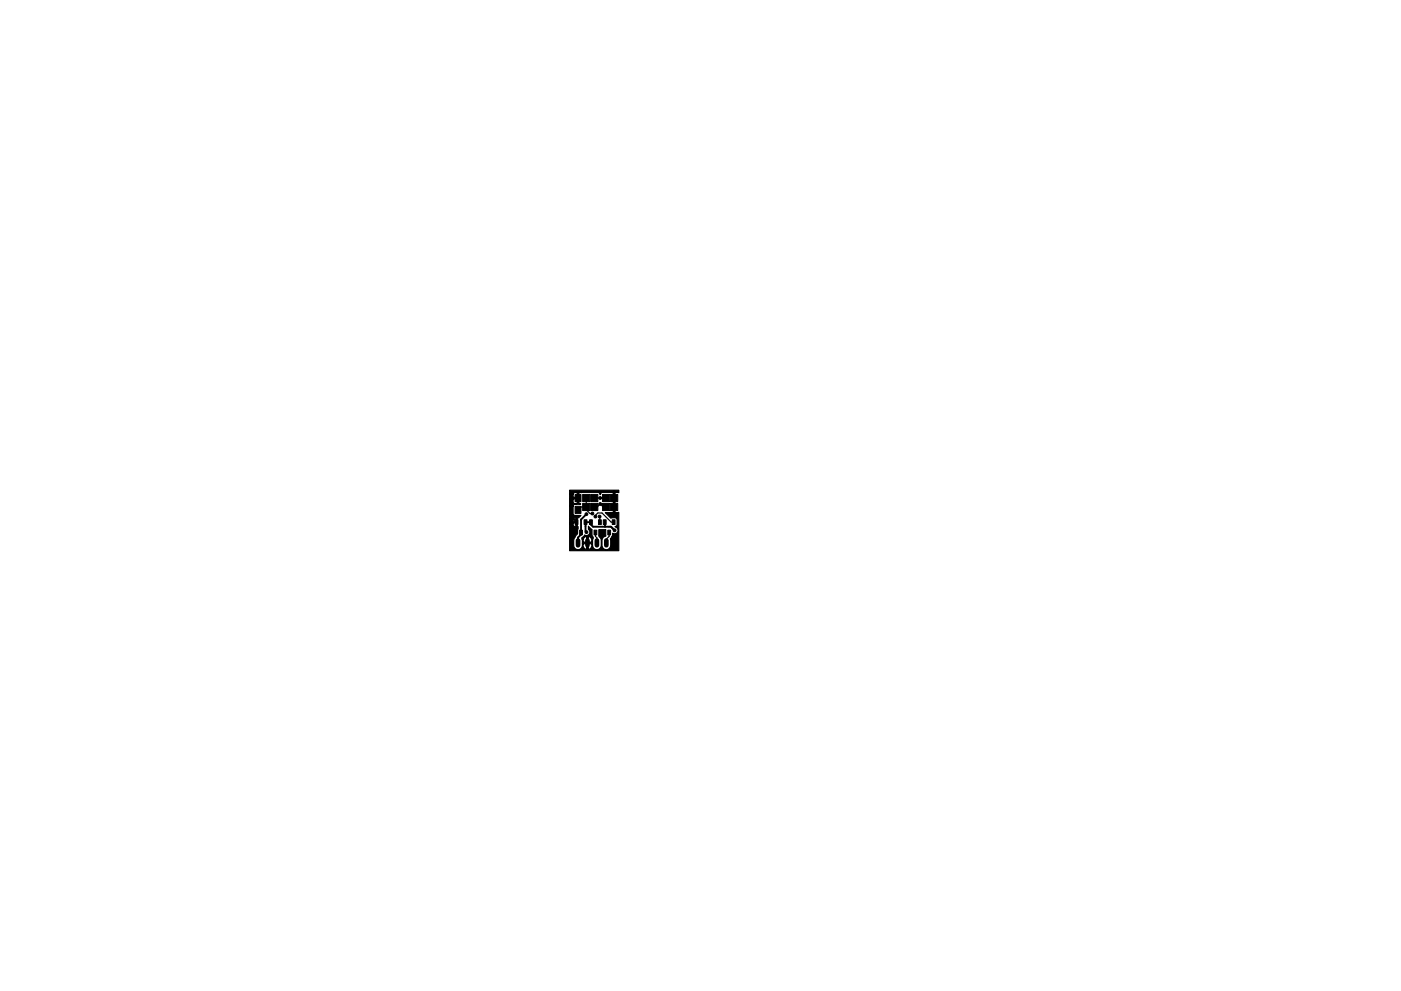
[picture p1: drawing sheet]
<svg xmlns="http://www.w3.org/2000/svg" width="297mm" height="210mm" viewBox="0 0 297 210" stroke-linecap="round" stroke-linejoin="round" font-family="sans-serif">
<path d="M122.6 114.7v1M124.6 114.7v1M126.6 114.7v1M128.6 114.7v1" fill="none" stroke="#000" stroke-width="1"/>
<g fill="#000" stroke="#000" stroke-width=".21">
<path d="M121.9 110.3h.6v1h-.6zM122.9 112.5h.6v1h-.6zM121.9 107.4h1.3v1.5h-1.3zM121.9 104.9h1.3v1.5h-1.3zM123.8 110.3h.6v1h-.6zM125 110.3h.6v1h-.6zM123.5 104.9h1.6v1.5h-1.6zM123.5 106.8h1.6v1.5h-1.6zM125.9 112.5h.6v1h-.6zM125.2 104.9h1.6v1.5h-1.6zM125.2 106.8h1.6v1.5h-1.6zM126.9 110.3h.6v1h-.6z"/>
<path d="M127.8 104.9h1.5v1.5h-1.5zM127.8 106.8h1.5v1.5h-1.5zM127.9 110.3h.6v1h-.6zM128.9 112.5h.6v1h-.6zM129.5 104.9h1.5v1.5h-1.5zM129.5 106.8h1.5v1.5h-1.5zM129.8 110.3h.6v1h-.6z"/>
<circle cx="121.2" cy="109.5" r=".3"/>
<circle cx="121.3" cy="105.7" r=".3"/>
<circle cx="124.3" cy="109.1" r=".3"/>
<circle cx="124.3" cy="112.9" r=".3"/>
<circle cx="125.6" cy="109" r=".3"/>
<circle cx="126.2" cy="109.6" r=".3"/>
<circle cx="127.1" cy="109.6" r=".3"/>
<circle cx="127.3" cy="106.9" r=".3"/>
<circle cx="127.3" cy="105.7" r=".3"/>
<circle cx="130.2" cy="104.4" r=".3"/>
<circle cx="130.3" cy="113.8" r=".3"/>
<circle cx="130.3" cy="109" r=".3"/>
<circle cx="130.3" cy="112.5" r=".3"/>
</g>
<path d="M121.2 109.5l1 1.3M123.2 113.4l-.6 .6v1.2M124.3 109.1l-1.1 1.1v2.8M128.3 110.8v1M130.2 104.4v3.2M130.3 112.5l-.8-.7h-3.8l-.4-.5v-.5h-1.2v1.9l.2 .2" fill="none" stroke="#000" stroke-width=".4"/>
<path d="M121.3 105.7h1.3M122.4 105.7h.1M122.7 105.7h.1M124.3 105.7v2.5l.8 .8h.5M124.3 107.6h-1.1l-.6 .6M126 107.6h.6l.7-.7 .6 .7h.6M126 105.7h2.5M126.2 109.6v-.3l.5-.5h.9l2 2h.5M126.2 113v.8l.4 .3v1.1M127.1 109.6l.1 1.2M128.2 110.8h.1M129.2 113v.8l-.6 .6v.8" fill="none" stroke="#000" stroke-width=".25"/>
<path d="M123.2 113v.4" fill="none" stroke="#000" stroke-width=".5"/>
<path d="M120.8 104h10.4v.5l-.8 .1v4l.8 .1v8.1h-10.4v-5.7h.7l.2 .5h.4v-.6l-1.3 .1v-.9h.7l.1 .4h.5l-.1-.7h-.3l-.2 .3h-.7v-2.8h.7l.1 1.8 1.6 .2-.5 .5-.3 .1v1.6l.2 .1-.1 1.6-.6 .7a1.9 1.9 0 0 0 .3 2.6 .98 .98 0 0 0 1-.2 .98 .98 0 0 0 .3-1h.1a.97 .97 0 0 0 .6 1.2l.2-.1v-1.1h.3v1.1l.2 .1a.97 .97 0 0 0 .6-1.2h-2v-.9h.1v.5h.8v-1.1h.3v1.1h.8a.97 .97 0 0 0-.6-1.2l-.2 .1a.76 .76 0 0 0-1.1 .6h-.1l-.2-.3 .6-.7a.74 .74 0 0 0 1-.2 .74 .74 0 0 0-.1-1v-.7l.7 .7v1.2l.3 .6a1.9 1.9 0 0 0 .4 2.5 .93 .93 0 0 0 1.3-.9l-.1-1.4-.5-.6 .1-1.3h1.4v1.4a.89 .89 0 0 0-.8 .9v1a.93 .93 0 0 0 1 .9 .93 .93 0 0 0 .9-.9l-.1-1.4 .5-.7v-.5a.77 .77 0 0 0 1.1-.4 .77 .77 0 0 0-.6-1l.3-.1 .1-.3-.1-1.3-.3-.2-.9 .2-1.2-1.2 1.7-.2-.1-4.1h-2.1l-.4 .1-.1 .3-.5-.4h-4l-.1 2.2 .4 .2v.1h-1.2l-.3 .1-.1 .3h-.7v-1.4h.7v.5l.2 .3 .7-.1v-.8l-1.6 .1v-1.2h.7l.1 .7h.8v-.9l-.6-.1-.3 .3h-.7z" fill="#000" stroke="#000" stroke-width=".25"/>
</svg>
